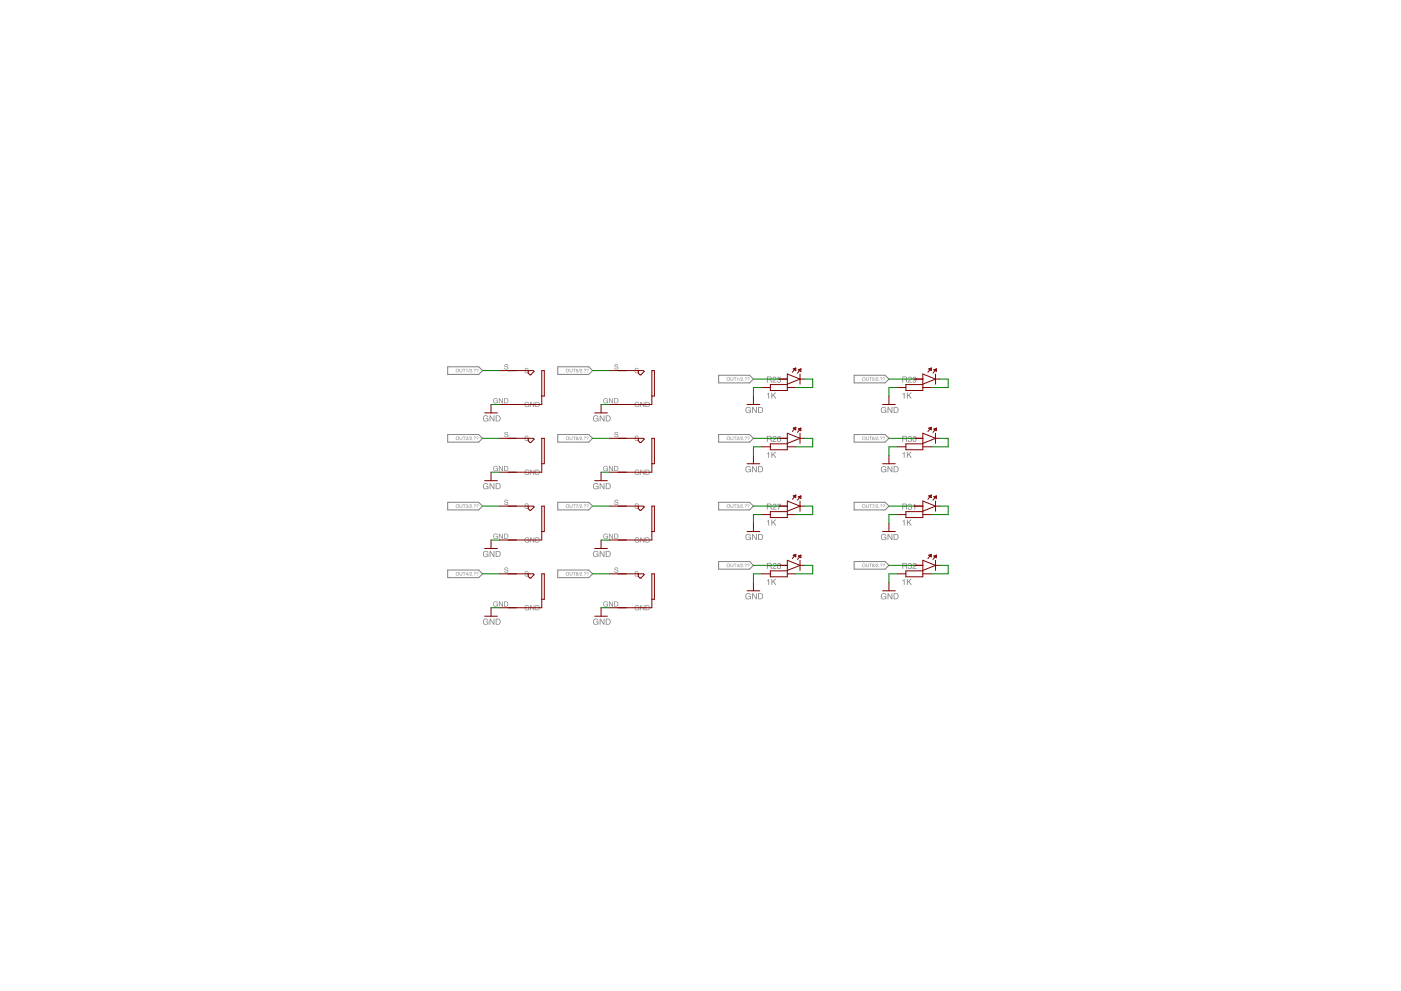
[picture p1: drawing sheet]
<svg xmlns="http://www.w3.org/2000/svg" width="420mm" height="297mm" viewBox="0 0 420 297" stroke-linecap="round" stroke-linejoin="round" font-family="sans-serif">
<g fill="#808080">
<path d="M145.1 124.7a.8 .8 0 0 1 1.3 .4h-.2a.62 .62 0 0 0-.9-.1 .62 .62 0 0 0 0 .9 .62 .62 0 0 0 .9-.2v-.1h-.5v-.2h.8v.9l-.2-.2a.9 .9 0 0 1-1.4-.1 .9 .9 0 0 1 .2-1.3zM146.8 124.5h.3l.9 1.5v-1.5h.3v1.8h-.3l-.9-1.4v1.4h-.3zM148.9 124.7v1.4h.6l.4-.5a.65 .65 0 0 0-.6-.9zM148.7 124.5h.7a.91 .91 0 0 1 .7 .9 .91 .91 0 0 1-.7 .9h-.7z" fill-rule="evenodd"/>
<path d="M145.1 145a.8 .8 0 0 1 1.3 .4h-.2a.62 .62 0 0 0-.9-.1 .62 .62 0 0 0 0 .9 .62 .62 0 0 0 .9-.1v-.2h-.5v-.2h.8v.9l-.2-.2a.9 .9 0 0 1-1.4-.1 .9 .9 0 0 1 .2-1.3zM146.8 144.8h.3l.9 1.5v-1.5h.3v1.8h-.3l-.9-1.4v1.4h-.3zM148.9 145v1.4h.6l.4-.5a.65 .65 0 0 0-.6-.9zM148.7 144.8h.7a.91 .91 0 0 1 .7 .9 .91 .91 0 0 1-.7 .9h-.7z" fill-rule="evenodd"/>
<path d="M145.1 165.3a.8 .8 0 0 1 1.3 .4h-.2a.62 .62 0 0 0-.9-.1 .62 .62 0 0 0 0 .9 .62 .62 0 0 0 .9-.1v-.2h-.5v-.2h.8v.9l-.2-.2a.9 .9 0 0 1-1.4 0 .9 .9 0 0 1 .2-1.4zM146.8 165.1h.3l.9 1.5v-1.5h.3v1.8h-.3l-.9-1.4v1.4h-.3zM148.9 165.3v1.4h.6l.4-.5a.65 .65 0 0 0-.6-.9zM148.7 165.1h.7a.91 .91 0 0 1 .7 .9 .91 .91 0 0 1-.7 .9h-.7z" fill-rule="evenodd"/>
<path d="M145.1 185.7a.8 .8 0 0 1 1.3 .3h-.2a.62 .62 0 0 0-.9-.1 .62 .62 0 0 0 0 .9 .62 .62 0 0 0 .9-.1v-.2h-.5v-.2h.8v.9l-.2-.2a.9 .9 0 0 1-1.4 0 .9 .9 0 0 1 .2-1.3zM146.8 185.4h.3l.9 1.5v-1.5h.3v1.8h-.3l-.9-1.4v1.4h-.3zM148.9 185.7v1.3h.6l.4-.5a.65 .65 0 0 0-.6-.8zM148.7 185.4h.7a.91 .91 0 0 1 .7 .9 .91 .91 0 0 1-.7 .9h-.7z" fill-rule="evenodd"/>
<path d="M178.1 124.7a.8 .8 0 0 1 1.3 .4h-.2a.62 .62 0 0 0-.9-.1 .62 .62 0 0 0 0 .9 .62 .62 0 0 0 .9-.2l.1-.1h-.6v-.2h.8v.9l-.2-.2a.9 .9 0 0 1-1.4-.1 .9 .9 0 0 1 .2-1.3zM179.9 124.5h.2l.9 1.5v-1.5h.3v1.8h-.3l-.9-1.4v1.4h-.2zM181.9 124.7v1.4h.6l.4-.5a.65 .65 0 0 0-.6-.9zM181.7 124.5h.7a.91 .91 0 0 1 .7 .9 .91 .91 0 0 1-.7 .9h-.7z" fill-rule="evenodd"/>
<path d="M178.1 145a.8 .8 0 0 1 1.3 .4h-.2a.62 .62 0 0 0-.9-.1 .62 .62 0 0 0 0 .9 .62 .62 0 0 0 .9-.1l.1-.2h-.6v-.2h.8v.9l-.2-.2a.9 .9 0 0 1-1.4-.1 .9 .9 0 0 1 .2-1.3zM179.9 144.8h.2l.9 1.5v-1.5h.3v1.8h-.3l-.9-1.4v1.4h-.2zM181.9 145v1.4h.6l.4-.5a.65 .65 0 0 0-.6-.9zM181.7 144.8h.7a.91 .91 0 0 1 .7 .9 .91 .91 0 0 1-.7 .9h-.7z" fill-rule="evenodd"/>
<path d="M178.1 165.3a.8 .8 0 0 1 1.3 .4h-.2a.62 .62 0 0 0-.9-.1 .62 .62 0 0 0 0 .9 .62 .62 0 0 0 .9-.1l.1-.2h-.6v-.2h.8v.9l-.2-.2a.9 .9 0 0 1-1.4 0 .9 .9 0 0 1 .2-1.4zM179.9 165.1h.2l.9 1.5v-1.5h.3v1.8h-.3l-.9-1.4v1.4h-.2zM181.9 165.3v1.4h.6l.4-.5a.65 .65 0 0 0-.6-.9zM181.7 165.1h.7a.91 .91 0 0 1 .7 .9 .91 .91 0 0 1-.7 .9h-.7z" fill-rule="evenodd"/>
<path d="M178.1 185.7a.8 .8 0 0 1 1.3 .3h-.2a.62 .62 0 0 0-.9-.1 .62 .62 0 0 0 0 .9 .62 .62 0 0 0 .9-.1l.1-.2h-.6v-.2h.8v.9l-.2-.2a.9 .9 0 0 1-1.4 0 .9 .9 0 0 1 .2-1.3zM179.9 185.4h.2l.9 1.5v-1.5h.3v1.8h-.3l-.9-1.4v1.4h-.2zM181.9 185.7v1.3h.6l.4-.5a.65 .65 0 0 0-.6-.8zM181.7 185.4h.7a.91 .91 0 0 1 .7 .9 .91 .91 0 0 1-.7 .9h-.7z" fill-rule="evenodd"/>
<path d="M223.8 122.2a.8 .8 0 0 1 1.4 .3h-.3a.62 .62 0 0 0-.9-.1 .62 .62 0 0 0 0 1 .62 .62 0 0 0 .9-.2l.1-.2h-.6v-.2h.8v1l-.2-.3a.9 .9 0 0 1-1.4 0 .9 .9 0 0 1 .2-1.3zM225.6 122h.2l.9 1.4v-1.4h.3v1.8h-.3l-.9-1.5v1.5h-.2zM227.6 122.2v1.4l.7-.1 .3-.4a.65 .65 0 0 0-.6-.9zM227.4 122h.7a.91 .91 0 0 1 .8 .9 .91 .91 0 0 1-.8 .9h-.7z" fill-rule="evenodd"/>
<path d="M230 118.1l.7-.4v1.8h-.3v-1.3h-.4zM231.4 117.7h.2v.8l.9-.8h.3l-.7 .7 .7 1.1h-.3l-.6-.9-.3 .2v.7h-.2z" fill-rule="evenodd"/>
<path d="M223.8 140a.8 .8 0 0 1 1.4 .3h-.3a.62 .62 0 0 0-.9-.1 .62 .62 0 0 0 0 .9 .62 .62 0 0 0 .9-.1l.1-.2h-.6v-.2h.8v.9l-.2-.2a.9 .9 0 0 1-1.4 0 .9 .9 0 0 1 .2-1.3zM225.6 139.8h.2l.9 1.4v-1.4h.3v1.7h-.3l-.9-1.4v1.4h-.2zM227.6 140v1.3h.7l.3-.5a.65 .65 0 0 0-.6-.8zM227.4 139.8h.7a.91 .91 0 0 1 .8 .8 .91 .91 0 0 1-.8 .9h-.7z" fill-rule="evenodd"/>
<path d="M230 135.8l.7-.3v1.7h-.3v-1.2h-.4zM231.4 135.4h.2v.9l.9-.9h.3l-.7 .8 .7 1h-.3l-.6-.9-.3 .3v.6h-.2z" fill-rule="evenodd"/>
<path d="M223.8 160.3a.8 .8 0 0 1 1.4 .3h-.3a.62 .62 0 0 0-.9-.1 .62 .62 0 0 0 0 .9 .62 .62 0 0 0 .9-.1l.1-.2h-.6v-.2h.8v1l-.2-.3a.9 .9 0 0 1-1.4 0 .9 .9 0 0 1 .2-1.3zM225.6 160.1h.2l.9 1.4v-1.4h.3v1.8h-.3l-.9-1.5v1.5h-.2zM227.6 160.3v1.3h.7l.3-.4a.65 .65 0 0 0-.6-.9zM227.4 160.1h.7a.91 .91 0 0 1 .8 .9 .91 .91 0 0 1-.8 .9h-.7z" fill-rule="evenodd"/>
<path d="M230 156.1l.7-.3v1.7h-.3v-1.2h-.4zM231.4 155.7h.2v.9l.9-.9h.3l-.7 .8 .7 1h-.3l-.6-.9-.3 .3v.6h-.2z" fill-rule="evenodd"/>
<path d="M223.8 178a.8 .8 0 0 1 1.4 .4h-.3a.62 .62 0 0 0-.9-.1 .62 .62 0 0 0 0 .9 .62 .62 0 0 0 .9-.1l.1-.2h-.6v-.2h.8v.9l-.2-.2a.9 .9 0 0 1-1.4 0 .9 .9 0 0 1 .2-1.4zM225.6 177.8h.2l.9 1.5v-1.5h.3v1.8h-.3l-.9-1.4v1.4h-.2zM227.6 178v1.4h.7l.3-.5a.65 .65 0 0 0-.6-.9zM227.4 177.8h.7a.91 .91 0 0 1 .8 .9 .91 .91 0 0 1-.8 .9h-.7z" fill-rule="evenodd"/>
<path d="M230 173.9l.7-.3v1.7h-.3v-1.2h-.4zM231.4 173.5h.2v.9l.9-.9h.3l-.7 .7 .7 1.1h-.3l-.6-.9-.3 .3v.6h-.2z" fill-rule="evenodd"/>
<path d="M264.4 122.2a.8 .8 0 0 1 1.4 .3h-.3a.62 .62 0 0 0-.9-.1 .62 .62 0 0 0 0 1 .62 .62 0 0 0 1-.2v-.2h-.6v-.2h.8v1l-.2-.3a.9 .9 0 0 1-1.3 0 .9 .9 0 0 1 .1-1.3zM266.2 122h.3l.9 1.4v-1.4h.2v1.8h-.3l-.9-1.5v1.5h-.2zM268.2 122.2v1.4l.7-.1 .3-.4a.65 .65 0 0 0-.5-.9zM268 122h.7a.91 .91 0 0 1 .8 .9 .91 .91 0 0 1-.8 .9h-.7z" fill-rule="evenodd"/>
<path d="M270.6 118.1l.7-.4v1.8h-.3v-1.3h-.4zM272 117.7h.2v.8l.9-.8h.3l-.7 .7 .7 1.1h-.3l-.6-.9-.3 .2v.7h-.2z" fill-rule="evenodd"/>
<path d="M264.4 140a.8 .8 0 0 1 1.4 .3h-.3a.62 .62 0 0 0-.9-.1 .62 .62 0 0 0 0 .9 .62 .62 0 0 0 1-.1v-.2h-.6v-.2h.8v.9l-.2-.2a.9 .9 0 0 1-1.3 0 .9 .9 0 0 1 .1-1.3zM266.2 139.8h.3l.9 1.4v-1.4h.2v1.7h-.3l-.9-1.4v1.4h-.2zM268.2 140v1.3h.7l.3-.5a.65 .65 0 0 0-.5-.8zM268 139.8h.7a.91 .91 0 0 1 .8 .8 .91 .91 0 0 1-.8 .9h-.7z" fill-rule="evenodd"/>
<path d="M270.6 135.8l.7-.3v1.7h-.3v-1.2h-.4zM272 135.4h.2v.9l.9-.9h.3l-.7 .8 .7 1h-.3l-.6-.9-.3 .3v.6h-.2z" fill-rule="evenodd"/>
<path d="M264.4 160.3a.8 .8 0 0 1 1.4 .3h-.3a.62 .62 0 0 0-.9-.1 .62 .62 0 0 0 0 .9 .62 .62 0 0 0 1-.1v-.2h-.6v-.2h.8v1l-.2-.3a.9 .9 0 0 1-1.3 0 .9 .9 0 0 1 .1-1.3zM266.2 160.1h.3l.9 1.4v-1.4h.2v1.8h-.3l-.9-1.5v1.5h-.2zM268.2 160.3v1.3h.7l.3-.4a.65 .65 0 0 0-.5-.9zM268 160.1h.7a.91 .91 0 0 1 .8 .9 .91 .91 0 0 1-.8 .9h-.7z" fill-rule="evenodd"/>
<path d="M270.6 156.1l.7-.3v1.7h-.3v-1.2h-.4zM272 155.7h.2v.9l.9-.9h.3l-.7 .8 .7 1h-.3l-.6-.9-.3 .3v.6h-.2z" fill-rule="evenodd"/>
<path d="M264.4 178a.8 .8 0 0 1 1.4 .4h-.3a.62 .62 0 0 0-.9-.1 .62 .62 0 0 0 0 .9 .62 .62 0 0 0 1-.1v-.2h-.6v-.2h.8v.9l-.2-.2a.9 .9 0 0 1-1.3 0 .9 .9 0 0 1 .1-1.4zM266.2 177.8h.3l.9 1.5v-1.5h.2v1.8h-.3l-.9-1.4v1.4h-.2zM268.2 178v1.4h.7l.3-.5a.65 .65 0 0 0-.5-.9zM268 177.8h.7a.91 .91 0 0 1 .8 .9 .91 .91 0 0 1-.8 .9h-.7z" fill-rule="evenodd"/>
<path d="M270.6 173.9l.7-.3v1.7h-.3v-1.2h-.4zM272 173.5h.2v.9l.9-.9h.3l-.7 .7 .7 1.1h-.3l-.6-.9-.3 .3v.6h-.2z" fill-rule="evenodd"/>
<path d="M157.5 110.4l.6-.1 .3 .2 .1 .3h-.2a.36 .36 0 0 0-.4-.4 .36 .36 0 0 0-.3 .4v.1a.56 .56 0 0 1 .8 .2 .56 .56 0 0 1-.2 .7 .61 .61 0 0 1-.9-.5h.2a.4 .4 0 0 0 .4 .4 .4 .4 0 0 0 .4-.4h-.1a.64 .64 0 0 1-.6-.2 .64 .64 0 0 1-.1-.7z" fill-rule="evenodd"/>
<path d="M151.4 109.3l.6-.1 .4 .2v.2h-.2a.36 .36 0 0 0-.4-.3 .36 .36 0 0 0-.3 .4l.1 .1a.56 .56 0 0 1 .7 .2 .56 .56 0 0 1-.2 .7 .61 .61 0 0 1-.9-.5h.2a.4 .4 0 0 0 .4 .4 .4 .4 0 0 0 .4-.4v-.1a.64 .64 0 0 1-.7-.2 .64 .64 0 0 1-.1-.6z" fill-rule="evenodd"/>
<path d="M157.5 120.6a.68 .68 0 0 1 1.2 .3h-.2a.53 .53 0 0 0-.8 0 .53 .53 0 0 0 0 .7 .53 .53 0 0 0 .8 0v-.3h-.5v-.1h.7v.8l-.2-.2a.77 .77 0 0 1-1.1 0 .77 .77 0 0 1 .1-1.2zM159 120.5h.3l.7 1.2v-1.2h.2v1.5h-.2l-.8-1.2v1.2h-.2zM160.8 120.6v1.2h.5l.3-.3a.65 .65 0 0 0-.1-.7 .65 .65 0 0 0-.7-.2zM160.6 120.5h.6a.78 .78 0 0 1 .6 .7 .78 .78 0 0 1-.6 .8h-.6z" fill-rule="evenodd"/>
<path d="M148.1 119.5a.68 .68 0 0 1 1.2 .3h-.2a.53 .53 0 0 0-.8-.1 .53 .53 0 0 0 0 .8 .53 .53 0 0 0 .8 0v-.3h-.5v-.1h.7v.8l-.2-.2a.77 .77 0 0 1-1.1-.1 .77 .77 0 0 1 .1-1.1zM149.6 119.3h.3l.7 1.3v-1.3h.2v1.6h-.2l-.8-1.3v1.3h-.2zM151.4 119.5v1.2h.5l.3-.3a.65 .65 0 0 0-.1-.7 .65 .65 0 0 0-.7-.2zM151.2 119.3h.6a.78 .78 0 0 1 .6 .8 .78 .78 0 0 1-.6 .8h-.6z" fill-rule="evenodd"/>
<path d="M157.5 130.7l.6-.1 .3 .2 .1 .3h-.2a.36 .36 0 0 0-.4-.3 .36 .36 0 0 0-.3 .3v.1a.56 .56 0 0 1 .8 .2 .56 .56 0 0 1-.2 .7 .61 .61 0 0 1-.9-.4h.2a.4 .4 0 0 0 .4 .3 .4 .4 0 0 0 .4-.4h-.1a.64 .64 0 0 1-.6-.2 .64 .64 0 0 1-.1-.7z" fill-rule="evenodd"/>
<path d="M151.4 129.6l.6-.1 .4 .2v.2h-.2a.36 .36 0 0 0-.4-.3 .36 .36 0 0 0-.3 .4l.1 .1a.56 .56 0 0 1 .7 .2 .56 .56 0 0 1-.2 .7 .61 .61 0 0 1-.9-.5h.2a.4 .4 0 0 0 .4 .4 .4 .4 0 0 0 .4-.4 .64 .64 0 0 1-.7-.2 .64 .64 0 0 1-.1-.7z" fill-rule="evenodd"/>
<path d="M157.5 140.9a.68 .68 0 0 1 1.2 .3h-.2a.53 .53 0 0 0-.8 0 .53 .53 0 0 0 0 .8 .53 .53 0 0 0 .8-.1v-.2h-.5v-.2h.7v.8l-.2-.2a.77 .77 0 0 1-1.1 0 .77 .77 0 0 1 .1-1.2zM159 140.8h.3l.7 1.2v-1.2h.2v1.5h-.2l-.8-1.2v1.2h-.2zM160.8 140.9v1.2h.5l.3-.3a.65 .65 0 0 0-.1-.7 .65 .65 0 0 0-.7-.2zM160.6 140.8h.6a.78 .78 0 0 1 .6 .7 .78 .78 0 0 1-.6 .8h-.6z" fill-rule="evenodd"/>
<path d="M148.1 139.8a.68 .68 0 0 1 1.2 .3h-.2a.53 .53 0 0 0-.8 0 .53 .53 0 0 0 0 .7 .53 .53 0 0 0 .8 0v-.3h-.5v-.1h.7v.8l-.2-.2a.77 .77 0 0 1-1.1 0 .77 .77 0 0 1 .1-1.2zM149.6 139.7h.3l.7 1.2v-1.2h.2v1.5h-.2l-.8-1.3v1.3h-.2zM151.4 139.8v1.2h.5l.3-.3a.65 .65 0 0 0-.1-.7 .65 .65 0 0 0-.7-.2zM151.2 139.7h.6a.78 .78 0 0 1 .6 .7 .78 .78 0 0 1-.6 .8h-.6z" fill-rule="evenodd"/>
<path d="M157.5 151l.6-.1 .3 .3 .1 .2h-.2a.36 .36 0 0 0-.4-.3 .36 .36 0 0 0-.3 .3v.1a.56 .56 0 0 1 .8 .2 .56 .56 0 0 1-.2 .8 .61 .61 0 0 1-.9-.5h.2a.4 .4 0 0 0 .4 .3 .4 .4 0 0 0 .4-.3l-.1-.1a.64 .64 0 0 1-.6-.2 .64 .64 0 0 1-.1-.7z" fill-rule="evenodd"/>
<path d="M151.4 149.9l.6-.1 .4 .2v.3h-.2a.36 .36 0 0 0-.4-.4 .36 .36 0 0 0-.3 .4l.1 .1a.56 .56 0 0 1 .7 .2 .56 .56 0 0 1-.2 .7 .61 .61 0 0 1-.9-.5h.2a.4 .4 0 0 0 .4 .4 .4 .4 0 0 0 .4-.4 .64 .64 0 0 1-.7-.2 .64 .64 0 0 1-.1-.7z" fill-rule="evenodd"/>
<path d="M157.5 161.3a.68 .68 0 0 1 1.2 .2h-.2a.53 .53 0 0 0-.8 0 .53 .53 0 0 0 0 .8 .53 .53 0 0 0 .8-.1v-.2h-.5v-.2h.7v.8l-.2-.2a.77 .77 0 0 1-1.1 0 .77 .77 0 0 1 .1-1.1zM159 161.1h.3l.7 1.2v-1.2h.2v1.5h-.2l-.8-1.2v1.2h-.2zM160.8 161.3v1.1h.5l.3-.2a.65 .65 0 0 0-.1-.8 .65 .65 0 0 0-.7-.1zM160.6 161.1h.6a.78 .78 0 0 1 .6 .7 .78 .78 0 0 1-.6 .8h-.6z" fill-rule="evenodd"/>
<path d="M148.1 160.1a.68 .68 0 0 1 1.2 .3h-.2a.53 .53 0 0 0-.8 0 .53 .53 0 0 0 0 .7 .53 .53 0 0 0 .8 0v-.3h-.5v-.1h.7v.8l-.2-.2a.77 .77 0 0 1-1.1 0 .77 .77 0 0 1 .1-1.2zM149.6 160h.3l.7 1.2v-1.2h.2v1.5h-.2l-.8-1.2v1.2h-.2zM151.4 160.1v1.2h.5l.3-.3a.65 .65 0 0 0-.1-.7 .65 .65 0 0 0-.7-.2zM151.2 160h.6a.78 .78 0 0 1 .6 .7 .78 .78 0 0 1-.6 .8h-.6z" fill-rule="evenodd"/>
<path d="M157.5 171.3l.6-.1 .3 .3 .1 .2h-.2a.36 .36 0 0 0-.4-.3 .36 .36 0 0 0-.3 .3v.1a.56 .56 0 0 1 .8 .2 .56 .56 0 0 1-.2 .8 .61 .61 0 0 1-.9-.5h.2a.4 .4 0 0 0 .4 .3 .4 .4 0 0 0 .4-.3l-.1-.1a.64 .64 0 0 1-.6-.2 .64 .64 0 0 1-.1-.7z" fill-rule="evenodd"/>
<path d="M151.4 170.2l.6-.1 .4 .2v.3h-.2a.36 .36 0 0 0-.4-.3 .36 .36 0 0 0-.3 .3l.1 .1a.56 .56 0 0 1 .7 .2 .56 .56 0 0 1-.2 .7 .61 .61 0 0 1-.9-.4h.2a.4 .4 0 0 0 .4 .3 .4 .4 0 0 0 .4-.4 .64 .64 0 0 1-.7-.2 .64 .64 0 0 1-.1-.7z" fill-rule="evenodd"/>
<path d="M157.5 181.6a.68 .68 0 0 1 1.2 .3h-.2a.53 .53 0 0 0-.8-.1 .53 .53 0 0 0 0 .8 .53 .53 0 0 0 .8-.1v-.2h-.5v-.2h.7v.8l-.2-.2a.77 .77 0 0 1-1.1 0 .77 .77 0 0 1 .1-1.1zM159 181.4h.3l.7 1.2v-1.2h.2v1.5h-.2l-.8-1.2v1.2h-.2zM160.8 181.6v1.1h.5l.3-.2a.65 .65 0 0 0-.1-.8 .65 .65 0 0 0-.7-.1zM160.6 181.4h.6a.78 .78 0 0 1 .6 .8 .78 .78 0 0 1-.6 .7h-.6z" fill-rule="evenodd"/>
<path d="M148.1 180.5a.68 .68 0 0 1 1.2 .2h-.2a.53 .53 0 0 0-.8 0 .53 .53 0 0 0 0 .8 .53 .53 0 0 0 .8-.1v-.2h-.5v-.2h.7v.8l-.2-.2a.77 .77 0 0 1-1.1 0 .77 .77 0 0 1 .1-1.1zM149.6 180.3h.3l.7 1.2v-1.2h.2v1.5h-.2l-.8-1.2v1.2h-.2zM151.4 180.5v1.1h.5l.3-.3a.65 .65 0 0 0-.1-.7 .65 .65 0 0 0-.7-.1zM151.2 180.3h.6a.78 .78 0 0 1 .6 .7 .78 .78 0 0 1-.6 .8h-.6z" fill-rule="evenodd"/>
<path d="M190.5 110.4l.6-.1 .4 .2v.3h-.2a.36 .36 0 0 0-.4-.4 .36 .36 0 0 0-.3 .4l.1 .1a.56 .56 0 0 1 .7 .2 .56 .56 0 0 1-.2 .7 .61 .61 0 0 1-.9-.5h.2a.4 .4 0 0 0 .4 .4 .4 .4 0 0 0 .4-.4 .64 .64 0 0 1-.7-.2 .64 .64 0 0 1-.1-.7z" fill-rule="evenodd"/>
<path d="M184.4 109.3l.6-.1 .4 .2v.2h-.2a.36 .36 0 0 0-.4-.3 .36 .36 0 0 0-.3 .4l.1 .1a.56 .56 0 0 1 .7 .2 .56 .56 0 0 1-.2 .7 .61 .61 0 0 1-.9-.5h.2a.4 .4 0 0 0 .4 .4 .4 .4 0 0 0 .4-.4v-.1a.64 .64 0 0 1-.7-.2 .64 .64 0 0 1-.1-.6z" fill-rule="evenodd"/>
<path d="M190.5 120.6a.68 .68 0 0 1 1.2 .3h-.2a.53 .53 0 0 0-.8 0 .53 .53 0 0 0 0 .7 .53 .53 0 0 0 .8 0v-.3h-.5v-.1h.7v.8l-.2-.2a.77 .77 0 0 1-1.1 0 .77 .77 0 0 1 .1-1.2zM192 120.5h.3l.8 1.2v-1.2h.2v1.5h-.3l-.8-1.2v1.2h-.2zM193.8 120.6v1.2h.5l.3-.3a.65 .65 0 0 0-.1-.7 .65 .65 0 0 0-.7-.2zM193.6 120.5h.6a.78 .78 0 0 1 .7 .7 .78 .78 0 0 1-.7 .8h-.6z" fill-rule="evenodd"/>
<path d="M181.1 119.5a.68 .68 0 0 1 1.2 .3h-.2a.53 .53 0 0 0-.8-.1 .53 .53 0 0 0 0 .8 .53 .53 0 0 0 .8 0v-.3h-.5v-.1h.7v.8l-.2-.2a.77 .77 0 0 1-1.1-.1 .77 .77 0 0 1 .1-1.1zM182.6 119.3h.3l.7 1.3v-1.3h.2v1.6h-.2l-.8-1.3v1.3h-.2zM184.4 119.5v1.2h.5l.3-.3a.65 .65 0 0 0-.1-.7 .65 .65 0 0 0-.7-.2zM184.2 119.3h.6a.78 .78 0 0 1 .6 .8 .78 .78 0 0 1-.6 .8h-.6z" fill-rule="evenodd"/>
<path d="M190.5 130.7l.6-.1 .4 .2v.3h-.2a.36 .36 0 0 0-.4-.3 .36 .36 0 0 0-.3 .3l.1 .1a.56 .56 0 0 1 .7 .2 .56 .56 0 0 1-.2 .7 .61 .61 0 0 1-.9-.4h.2a.4 .4 0 0 0 .4 .3 .4 .4 0 0 0 .4-.4 .64 .64 0 0 1-.7-.2 .64 .64 0 0 1-.1-.7z" fill-rule="evenodd"/>
<path d="M184.4 129.6l.6-.1 .4 .2v.2h-.2a.36 .36 0 0 0-.4-.3 .36 .36 0 0 0-.3 .4l.1 .1a.56 .56 0 0 1 .7 .2 .56 .56 0 0 1-.2 .7 .61 .61 0 0 1-.9-.5h.2a.4 .4 0 0 0 .4 .4 .4 .4 0 0 0 .4-.4 .64 .64 0 0 1-.7-.2 .64 .64 0 0 1-.1-.7z" fill-rule="evenodd"/>
<path d="M190.5 140.9a.68 .68 0 0 1 1.2 .3h-.2a.53 .53 0 0 0-.8 0 .53 .53 0 0 0 0 .8 .53 .53 0 0 0 .8-.1v-.2h-.5v-.2h.7v.8l-.2-.2a.77 .77 0 0 1-1.1 0 .77 .77 0 0 1 .1-1.2zM192 140.8h.3l.8 1.2v-1.2h.2v1.5h-.3l-.8-1.2v1.2h-.2zM193.8 140.9v1.2h.5l.3-.3a.65 .65 0 0 0-.1-.7 .65 .65 0 0 0-.7-.2zM193.6 140.8h.6a.78 .78 0 0 1 .7 .7 .78 .78 0 0 1-.7 .8h-.6z" fill-rule="evenodd"/>
<path d="M181.1 139.8a.68 .68 0 0 1 1.2 .3h-.2a.53 .53 0 0 0-.8 0 .53 .53 0 0 0 0 .7 .53 .53 0 0 0 .8 0v-.3h-.5v-.1h.7v.8l-.2-.2a.77 .77 0 0 1-1.1 0 .77 .77 0 0 1 .1-1.2zM182.6 139.7h.3l.7 1.2v-1.2h.2v1.5h-.2l-.8-1.3v1.3h-.2zM184.4 139.8v1.2h.5l.3-.3a.65 .65 0 0 0-.1-.7 .65 .65 0 0 0-.7-.2zM184.2 139.7h.6a.78 .78 0 0 1 .6 .7 .78 .78 0 0 1-.6 .8h-.6z" fill-rule="evenodd"/>
<path d="M190.5 151l.6-.1 .4 .3v.2h-.2a.36 .36 0 0 0-.4-.3 .36 .36 0 0 0-.3 .3l.1 .1a.56 .56 0 0 1 .7 .2 .56 .56 0 0 1-.2 .8 .61 .61 0 0 1-.9-.5h.2a.4 .4 0 0 0 .4 .3 .4 .4 0 0 0 .4-.3v-.1a.64 .64 0 0 1-.7-.2 .64 .64 0 0 1-.1-.7z" fill-rule="evenodd"/>
<path d="M184.4 149.9l.6-.1 .4 .2v.3h-.2a.36 .36 0 0 0-.4-.4 .36 .36 0 0 0-.3 .4l.1 .1a.56 .56 0 0 1 .7 .2 .56 .56 0 0 1-.2 .7 .61 .61 0 0 1-.9-.5h.2a.4 .4 0 0 0 .4 .4 .4 .4 0 0 0 .4-.4 .64 .64 0 0 1-.7-.2 .64 .64 0 0 1-.1-.7z" fill-rule="evenodd"/>
<path d="M190.5 161.3a.68 .68 0 0 1 1.2 .2h-.2a.53 .53 0 0 0-.8 0 .53 .53 0 0 0 0 .8 .53 .53 0 0 0 .8-.1v-.2h-.5v-.2h.7v.8l-.2-.2a.77 .77 0 0 1-1.1 0 .77 .77 0 0 1 .1-1.1zM192 161.1h.3l.8 1.2v-1.2h.2v1.5h-.3l-.8-1.2v1.2h-.2zM193.8 161.3v1.1h.5l.3-.2a.65 .65 0 0 0-.1-.8 .65 .65 0 0 0-.7-.1zM193.6 161.1h.6a.78 .78 0 0 1 .7 .7 .78 .78 0 0 1-.7 .8h-.6z" fill-rule="evenodd"/>
<path d="M181.1 160.1a.68 .68 0 0 1 1.2 .3h-.2a.53 .53 0 0 0-.8 0 .53 .53 0 0 0 0 .7 .53 .53 0 0 0 .8 0v-.3h-.5v-.1h.7v.8l-.2-.2a.77 .77 0 0 1-1.1 0 .77 .77 0 0 1 .1-1.2zM182.6 160h.3l.7 1.2v-1.2h.2v1.5h-.2l-.8-1.2v1.2h-.2zM184.4 160.1v1.2h.5l.3-.3a.65 .65 0 0 0-.1-.7 .65 .65 0 0 0-.7-.2zM184.2 160h.6a.78 .78 0 0 1 .6 .7 .78 .78 0 0 1-.6 .8h-.6z" fill-rule="evenodd"/>
<path d="M190.5 171.3l.6-.1 .4 .3v.2h-.2a.36 .36 0 0 0-.4-.3 .36 .36 0 0 0-.3 .3l.1 .1a.56 .56 0 0 1 .7 .2 .56 .56 0 0 1-.2 .8 .61 .61 0 0 1-.9-.5h.2a.4 .4 0 0 0 .4 .3 .4 .4 0 0 0 .4-.3v-.1a.64 .64 0 0 1-.7-.2 .64 .64 0 0 1-.1-.7z" fill-rule="evenodd"/>
<path d="M184.4 170.2l.6-.1 .4 .2v.3h-.2a.36 .36 0 0 0-.4-.3 .36 .36 0 0 0-.3 .3l.1 .1a.56 .56 0 0 1 .7 .2 .56 .56 0 0 1-.2 .7 .61 .61 0 0 1-.9-.4h.2a.4 .4 0 0 0 .4 .3 .4 .4 0 0 0 .4-.4 .64 .64 0 0 1-.7-.2 .64 .64 0 0 1-.1-.7z" fill-rule="evenodd"/>
<path d="M190.5 181.6a.68 .68 0 0 1 1.2 .3h-.2a.53 .53 0 0 0-.8-.1 .53 .53 0 0 0 0 .8 .53 .53 0 0 0 .8-.1v-.2h-.5v-.2h.7v.8l-.2-.2a.77 .77 0 0 1-1.1 0 .77 .77 0 0 1 .1-1.1zM192 181.4h.3l.8 1.2v-1.2h.2v1.5h-.3l-.8-1.2v1.2h-.2zM193.8 181.6v1.1h.5l.3-.2a.65 .65 0 0 0-.1-.8 .65 .65 0 0 0-.7-.1zM193.6 181.4h.6a.78 .78 0 0 1 .7 .8 .78 .78 0 0 1-.7 .7h-.6z" fill-rule="evenodd"/>
<path d="M181.1 180.5a.68 .68 0 0 1 1.2 .2h-.2a.53 .53 0 0 0-.8 0 .53 .53 0 0 0 0 .8 .53 .53 0 0 0 .8-.1v-.2h-.5v-.2h.7v.8l-.2-.2a.77 .77 0 0 1-1.1 0 .77 .77 0 0 1 .1-1.1zM182.6 180.3h.3l.7 1.2v-1.2h.2v1.5h-.2l-.8-1.2v1.2h-.2zM184.4 180.5v1.1h.5l.3-.3a.65 .65 0 0 0-.1-.7 .65 .65 0 0 0-.7-.1zM184.2 180.3h.6a.78 .78 0 0 1 .6 .7 .78 .78 0 0 1-.6 .8h-.6z" fill-rule="evenodd"/>
<path d="M230.2 113.1v.6h.6a.31 .31 0 0 0 .4-.3 .31 .31 0 0 0-.4-.3zM230 112.9h.8a.49 .49 0 0 1 .6 .3 .49 .49 0 0 1-.2 .6l.3 .9h-.3l-.1-.7-.3-.1h-.6v.8h-.2zM231.9 113a.6 .6 0 0 1 1 .3 .6 .6 0 0 1-.7 .8l-.3 .3h1v.3h-1.2l.2-.6a.57 .57 0 0 0 .6-.3 .57 .57 0 0 0-.1-.7l-.7 .4zM233.2 112.9h.9v.3h-.7l-.1 .4a.61 .61 0 0 1 .9 .3 .61 .61 0 0 1-.4 .8 .61 .61 0 0 1-.8-.5h.3a.38 .38 0 0 0 .5 .2 .38 .38 0 0 0 .1-.6 .38 .38 0 0 0-.6 .1h-.2z" fill-rule="evenodd"/>
<path d="M230.2 130.8v.7h.6a.31 .31 0 0 0 .4-.3 .31 .31 0 0 0-.4-.4zM230 130.6h.8a.49 .49 0 0 1 .6 .3 .49 .49 0 0 1-.2 .6l.3 .9h-.3l-.1-.6-.3-.1h-.6v.7h-.2zM231.9 130.8a.6 .6 0 0 1 1 .3 .6 .6 0 0 1-.7 .8l-.3 .3h1v.2h-1.2l.2-.6a.57 .57 0 0 0 .6-.3 .57 .57 0 0 0-.1-.6l-.7 .4zM233.3 130.9l.6-.2 .3 .3-.2 .1a.41 .41 0 0 0-.6-.2 .41 .41 0 0 0-.1 .6 .58 .58 0 0 1 .9 .2 .58 .58 0 0 1-.4 .8 .58 .58 0 0 1-.7-.6zM233.3 131.9a.4 .4 0 0 0 .8 0 .4 .4 0 0 0-.8 0z" fill-rule="evenodd"/>
<path d="M230.2 151.2v.6h.6a.31 .31 0 0 0 .4-.3 .31 .31 0 0 0-.4-.3zM230 150.9h.8a.49 .49 0 0 1 .6 .4 .49 .49 0 0 1-.2 .6l.3 .8h-.3l-.1-.6-.3-.1h-.6v.7h-.2zM231.9 151.1a.6 .6 0 0 1 1 .3 .6 .6 0 0 1-.7 .8l-.3 .3h1v.2h-1.2l.2-.6a.57 .57 0 0 0 .6-.3 .57 .57 0 0 0-.1-.6l-.7 .4zM233.1 151h1.2l-.8 1.7h-.2l.1-.5 .6-1h-.9z" fill-rule="evenodd"/>
<path d="M230.2 168.9v.6h.6a.31 .31 0 0 0 .4-.2 .31 .31 0 0 0-.4-.4zM230 168.7h.8a.49 .49 0 0 1 .6 .3 .49 .49 0 0 1-.2 .6l.3 .9h-.3l-.1-.6-.3-.2h-.6v.8h-.2zM231.9 168.9a.6 .6 0 0 1 1 .3 .6 .6 0 0 1-.7 .7l-.3 .4h1v.2h-1.2l.2-.6a.57 .57 0 0 0 .6-.3 .57 .57 0 0 0-.1-.6l-.7 .4zM233.3 169.2a.3 .3 0 0 0 .6 0 .3 .3 0 0 0-.6 0zM233.3 170a.36 .36 0 0 0 .7 0 .36 .36 0 0 0-.7 0zM233.2 168.9a.5 .5 0 0 1 .8-.1 .5 .5 0 0 1 0 .8 .54 .54 0 0 1 .1 .8 .54 .54 0 0 1-.8 0 .54 .54 0 0 1 0-.8l-.2-.4z" fill-rule="evenodd"/>
<path d="M270.9 113.1v.6h.5a.31 .31 0 0 0 .4-.3 .31 .31 0 0 0-.3-.3zM270.6 112.9h.8a.49 .49 0 0 1 .6 .3 .49 .49 0 0 1-.2 .6l.3 .9h-.3l-.1-.7-.3-.1h-.5v.8h-.3zM272.5 113a.6 .6 0 0 1 1 .3 .6 .6 0 0 1-.6 .8l-.4 .3h1v.3h-1.2l.2-.6a.57 .57 0 0 0 .6-.3 .57 .57 0 0 0-.1-.7l-.7 .4zM273.8 113.1a.84 .84 0 0 1 1.2 .6 .84 .84 0 0 1-.8 1l-.5-.3v-.2h.2a.35 .35 0 0 0 .4 .3 .35 .35 0 0 0 .3-.4v-.2a.56 .56 0 0 1-.8 0 .56 .56 0 0 1 0-.8zM273.9 113.5a.4 .4 0 0 0 .8 0 .4 .4 0 0 0-.8 0z" fill-rule="evenodd"/>
<path d="M270.9 130.8v.7h.5a.31 .31 0 0 0 .4-.3 .31 .31 0 0 0-.3-.4zM270.6 130.6h.8a.49 .49 0 0 1 .6 .3 .49 .49 0 0 1-.2 .6l.3 .9h-.3l-.1-.6-.3-.1h-.5v.7h-.3zM272.5 130.8a.5 .5 0 0 1 .7 0 .5 .5 0 0 1 0 .7 .58 .58 0 0 1-.1 1 .58 .58 0 0 1-.8-.6h.2a.35 .35 0 0 0 .5 .4 .35 .35 0 0 0 0-.7h-.3l.1-.2a.28 .28 0 0 0 .4-.2 .28 .28 0 0 0-.3-.3l-.6 .4zM273.9 130.9a.85 .85 0 0 1 1.1 .4 .85 .85 0 0 1-.5 1.1 .91 .91 0 0 1-.9-.5 .91 .91 0 0 1 .3-1zM274.1 130.9l-.1 .2a.75 .75 0 0 0 .4 1.1l.1-.1a.77 .77 0 0 0-.4-1.2z" fill-rule="evenodd"/>
<path d="M270.9 151.2v.6h.5a.31 .31 0 0 0 .4-.3 .31 .31 0 0 0-.3-.3zM270.6 150.9h.8a.49 .49 0 0 1 .6 .4 .49 .49 0 0 1-.2 .6l.3 .8h-.3l-.1-.6-.3-.1h-.5v.7h-.3zM272.5 151.1a.5 .5 0 0 1 .7 0 .5 .5 0 0 1 0 .7 .58 .58 0 0 1-.1 1 .58 .58 0 0 1-.8-.6h.2a.35 .35 0 0 0 .5 .4 .35 .35 0 0 0 0-.7h-.3l.1-.2a.28 .28 0 0 0 .4-.2 .28 .28 0 0 0-.3-.3l-.6 .4zM273.8 151.3l.7-.3v1.7h-.3v-1.2h-.4z" fill-rule="evenodd"/>
<path d="M270.9 168.9v.6h.5a.31 .31 0 0 0 .4-.2 .31 .31 0 0 0-.3-.4zM270.6 168.7h.8a.49 .49 0 0 1 .6 .3 .49 .49 0 0 1-.2 .6l.3 .9h-.3l-.1-.6-.3-.2h-.5v.8h-.3zM272.5 168.9a.5 .5 0 0 1 .7-.1 .5 .5 0 0 1 0 .8 .58 .58 0 0 1-.1 1 .58 .58 0 0 1-.8-.6h.2a.35 .35 0 0 0 .5 .3 .35 .35 0 0 0 0-.6h-.3l.1-.2a.28 .28 0 0 0 .4-.2 .28 .28 0 0 0-.3-.3l-.6 .3zM273.9 168.9a.6 .6 0 0 1 1 .3 .6 .6 0 0 1-.6 .7l-.4 .4h1v.2h-1.2l.2-.6a.57 .57 0 0 0 .6-.3 .57 .57 0 0 0-.1-.6l-.7 .4z" fill-rule="evenodd"/>
</g>
<path d="M134.3 109.9h9.3l1.1 1.2-1.1 1.1h-9.3z" fill="none" stroke="#808080" stroke-width=".3"/>
<path d="M136.7 111.1a.53 .53 0 0 1 1 0 .53 .53 0 0 1-1 0zM136.8 111.1a.4 .4 0 0 0 .8 0 .4 .4 0 0 0-.8 0zM137.8 110.6l.2 .6a.26 .26 0 0 0 .2 .3 .26 .26 0 0 0 .3-.3v-.6l.1 .5a.41 .41 0 0 1-.4 .5 .41 .41 0 0 1-.4-.5zM138.8 110.6h.8l-.3 .1v.9l-.2-.9zM139.8 110.8l.3-.2v1l-.1-.7zM140.7 110.6l-.3 1zM140.9 110.7a.36 .36 0 0 1 .6 .2 .36 .36 0 0 1-.4 .4l-.1 .2 .5 .1h-.7l.6-.7-.2-.2-.3 .2zM141.7 111.4l.2 .2zM142.3 111.4l.2 .2zM142.2 110.6a.32 .32 0 0 1 .5 .2 .32 .32 0 0 1-.4 .4h.1a.26 .26 0 0 0 .2-.3 .26 .26 0 0 0-.2-.3 .26 .26 0 0 0-.3 .3zM143.1 111.4l.2 .2zM143 110.6a.32 .32 0 0 1 .5 .2 .32 .32 0 0 1-.4 .4 .26 .26 0 0 0 .3-.3 .26 .26 0 0 0-.2-.3 .26 .26 0 0 0-.3 .3z" fill-rule="evenodd" fill="#808080"/>
<path d="M215.5 112.5h9.3l1.2 1.1-1.2 1.2h-9.3z" fill="none" stroke="#808080" stroke-width=".3"/>
<path d="M217.9 113.6a.55 .55 0 0 1 1.1 0 .55 .55 0 0 1-1.1 0zM218.1 113.6a.39 .39 0 0 0 .7 0 .39 .39 0 0 0-.7 0zM219.1 113.1l.1 .6a.26 .26 0 0 0 .3 .3 .26 .26 0 0 0 .3-.3v-.6l.1 .6a.41 .41 0 0 1-.4 .5 .41 .41 0 0 1-.4-.5zM220 113.1h.9l-.4 .1v.9l-.1-.9zM221 113.3l.4-.2v1l-.2-.7zM222 113.1l-.3 1zM222.2 113.3a.36 .36 0 0 1 .6 .1 .36 .36 0 0 1-.5 .5l-.1 .1 .6 .1h-.7l.5-.7-.1-.2-.4 .3zM223 114l.1 .1zM223.6 114l.1 .1zM223.4 113.2a.32 .32 0 0 1 .5 .2 .32 .32 0 0 1-.3 .4v-.1a.26 .26 0 0 0 .3-.2 .26 .26 0 0 0-.3-.3 .26 .26 0 0 0-.3 .2zM224.4 114l.1 .1zM224.2 113.2a.32 .32 0 0 1 .5 .2 .32 .32 0 0 1-.3 .4v-.1a.26 .26 0 0 0 .2-.2 .26 .26 0 0 0-.2-.3 .26 .26 0 0 0-.3 .2z" fill-rule="evenodd" fill="#808080"/>
<path d="M134.3 130.2h9.3l1.1 1.2-1.1 1.1h-9.3z" fill="none" stroke="#808080" stroke-width=".3"/>
<path d="M136.7 131.4a.53 .53 0 0 1 1 0 .53 .53 0 0 1-1 0zM136.8 131.4a.4 .4 0 0 0 .8 0 .4 .4 0 0 0-.8 0zM137.8 130.9l.2 .6a.26 .26 0 0 0 .2 .3 .26 .26 0 0 0 .3-.3v-.6l.1 .5a.41 .41 0 0 1-.4 .5 .41 .41 0 0 1-.4-.5zM138.8 130.9h.8l-.3 .1v.9l-.2-.9zM139.7 131a.36 .36 0 0 1 .7 .2 .36 .36 0 0 1-.5 .4l-.1 .2 .5 .1h-.6l.5-.7-.2-.2-.3 .3zM140.7 130.9l-.3 1zM140.9 131a.36 .36 0 0 1 .6 .2 .36 .36 0 0 1-.4 .4l-.1 .2 .5 .1h-.7l.6-.7-.2-.2-.3 .3zM141.7 131.7l.2 .2zM142.3 131.8l.2 .1zM142.2 131a.32 .32 0 0 1 .5 .1 .32 .32 0 0 1-.4 .4h.1a.26 .26 0 0 0 .2-.3 .26 .26 0 0 0-.2-.2 .26 .26 0 0 0-.3 .2zM143.1 131.8l.2 .1zM143 131a.32 .32 0 0 1 .5 .1 .32 .32 0 0 1-.4 .4 .26 .26 0 0 0 .3-.3 .26 .26 0 0 0-.2-.2 .26 .26 0 0 0-.3 .2z" fill-rule="evenodd" fill="#808080"/>
<path d="M215.5 130.2h9.3l1.2 1.2-1.2 1.1h-9.3z" fill="none" stroke="#808080" stroke-width=".3"/>
<path d="M217.9 131.4a.55 .55 0 0 1 1.1 0 .55 .55 0 0 1-1.1 0zM218.1 131.4a.39 .39 0 0 0 .7 0 .39 .39 0 0 0-.7 0zM219.1 130.9l.1 .6a.26 .26 0 0 0 .3 .3 .26 .26 0 0 0 .3-.3v-.6l.1 .5a.41 .41 0 0 1-.4 .5 .41 .41 0 0 1-.4-.5zM220 130.9h.9l-.4 .1v.9l-.1-.9zM221 131a.36 .36 0 0 1 .6 .2 .36 .36 0 0 1-.5 .4v.2l.5 .1h-.7l.6-.7-.2-.2-.4 .3zM222 130.9l-.3 1zM222.2 131a.36 .36 0 0 1 .6 .2 .36 .36 0 0 1-.5 .4l-.1 .2 .6 .1h-.7l.5-.7-.1-.2-.4 .3zM223 131.7l.1 .2zM223.6 131.8l.1 .1zM223.4 131a.32 .32 0 0 1 .5 .1 .32 .32 0 0 1-.3 .4 .26 .26 0 0 0 .3-.3 .26 .26 0 0 0-.3-.2 .26 .26 0 0 0-.3 .2zM224.4 131.8l.1 .1zM224.2 131a.32 .32 0 0 1 .5 .1 .32 .32 0 0 1-.3 .4 .26 .26 0 0 0 .2-.3 .26 .26 0 0 0-.2-.2 .26 .26 0 0 0-.3 .2z" fill-rule="evenodd" fill="#808080"/>
<path d="M134.3 150.6h9.3l1.1 1.1-1.1 1.1h-9.3z" fill="none" stroke="#808080" stroke-width=".3"/>
<path d="M136.7 151.7a.53 .53 0 0 1 1 0 .53 .53 0 0 1-1 0zM136.8 151.7a.4 .4 0 0 0 .8 0 .4 .4 0 0 0-.8 0zM137.8 151.2l.2 .6a.26 .26 0 0 0 .2 .3 .26 .26 0 0 0 .3-.3v-.6l.1 .6a.41 .41 0 0 1-.4 .4 .41 .41 0 0 1-.4-.4zM138.8 151.2h.8l-.3 .1v.9l-.2-.9zM139.7 151.4l.5-.1v.4a.28 .28 0 0 1 .1 .3 .28 .28 0 0 1-.3 .2 .28 .28 0 0 1-.2-.3l.4 .2-.3-.5 .3-.1-.2-.2-.3 .2zM140.7 151.2l-.3 1zM140.9 151.4a.36 .36 0 0 1 .6 .1 .36 .36 0 0 1-.4 .5l-.1 .1 .5 .1h-.7l.6-.7-.2-.2-.3 .3zM141.7 152.1l.2 .1zM142.3 152.1l.2 .1zM142.2 151.3a.32 .32 0 0 1 .5 .2 .32 .32 0 0 1-.4 .4l.1-.1a.26 .26 0 0 0 .2-.3 .26 .26 0 0 0-.2-.2 .26 .26 0 0 0-.3 .2zM143.1 152.1l.2 .1zM143 151.3a.32 .32 0 0 1 .5 .2 .32 .32 0 0 1-.4 .4v-.1a.26 .26 0 0 0 .3-.3 .26 .26 0 0 0-.2-.2 .26 .26 0 0 0-.3 .2z" fill-rule="evenodd" fill="#808080"/>
<path d="M215.5 150.6h9.3l1.2 1.1-1.2 1.1h-9.3z" fill="none" stroke="#808080" stroke-width=".3"/>
<path d="M217.9 151.7a.55 .55 0 0 1 1.1 0 .55 .55 0 0 1-1.1 0zM218.1 151.7a.39 .39 0 0 0 .7 0 .39 .39 0 0 0-.7 0zM219.1 151.2l.1 .6a.26 .26 0 0 0 .3 .3 .26 .26 0 0 0 .3-.3v-.6l.1 .6a.41 .41 0 0 1-.4 .4 .41 .41 0 0 1-.4-.4zM220 151.2h.9l-.4 .1v.9l-.1-.9zM221 151.4l.5-.1-.1 .4a.28 .28 0 0 1 .2 .3 .28 .28 0 0 1-.3 .2 .28 .28 0 0 1-.3-.3l.4 .2-.2-.5 .2-.1-.1-.2-.4 .2zM222 151.2l-.3 1zM222.2 151.4a.36 .36 0 0 1 .6 .1 .36 .36 0 0 1-.5 .5l-.1 .1 .6 .1h-.7l.5-.7-.1-.2-.4 .3zM223 152.1l.1 .1zM223.6 152.1l.1 .1zM223.4 151.3a.32 .32 0 0 1 .5 .2 .32 .32 0 0 1-.3 .4v-.1a.26 .26 0 0 0 .3-.3 .26 .26 0 0 0-.3-.2 .26 .26 0 0 0-.3 .2zM224.4 152.1l.1 .1zM224.2 151.3a.32 .32 0 0 1 .5 .2 .32 .32 0 0 1-.3 .4v-.1a.26 .26 0 0 0 .2-.3 .26 .26 0 0 0-.2-.2 .26 .26 0 0 0-.3 .2z" fill-rule="evenodd" fill="#808080"/>
<path d="M134.3 170.9h9.3l1.1 1.1-1.1 1.1h-9.3z" fill="none" stroke="#808080" stroke-width=".3"/>
<path d="M136.7 172a.53 .53 0 0 1 1 0 .53 .53 0 0 1-1 0zM136.8 172a.4 .4 0 0 0 .8 0 .4 .4 0 0 0-.8 0zM137.8 171.5l.2 .6a.26 .26 0 0 0 .2 .3 .26 .26 0 0 0 .3-.3v-.6l.1 .6a.41 .41 0 0 1-.4 .4 .41 .41 0 0 1-.4-.4zM138.8 171.5h.8l-.3 .1v.9l-.2-.9zM140.1 171.7l-.3 .5h.3zM140.1 171.5l.3 .7-.2 .3-.1-.2h-.4zM140.7 171.5l-.3 1zM140.9 171.7a.36 .36 0 0 1 .6 .1 .36 .36 0 0 1-.4 .5l-.1 .1 .5 .1h-.7l.6-.7-.2-.2-.3 .3zM141.7 172.4l.2 .1zM142.3 172.4l.2 .1zM142.2 171.6a.32 .32 0 0 1 .5 .2 .32 .32 0 0 1-.4 .4l.1-.1a.26 .26 0 0 0 .2-.3 .26 .26 0 0 0-.2-.2 .26 .26 0 0 0-.3 .2zM143.1 172.4l.2 .1zM143 171.6a.32 .32 0 0 1 .5 .2 .32 .32 0 0 1-.4 .4v-.1a.26 .26 0 0 0 .3-.3 .26 .26 0 0 0-.2-.2 .26 .26 0 0 0-.3 .2z" fill-rule="evenodd" fill="#808080"/>
<path d="M215.5 168.3h9.3l1.2 1.2-1.2 1.1h-9.3z" fill="none" stroke="#808080" stroke-width=".3"/>
<path d="M217.9 169.5a.55 .55 0 0 1 1.1 0 .55 .55 0 0 1-1.1 0zM218.1 169.5a.39 .39 0 0 0 .7 0 .39 .39 0 0 0-.7 0zM219.1 169l.1 .6a.26 .26 0 0 0 .3 .3 .26 .26 0 0 0 .3-.3v-.6l.1 .5a.41 .41 0 0 1-.4 .5 .41 .41 0 0 1-.4-.5zM220 169h.9l-.4 .1v.9l-.1-.9zM221.3 169.2l-.3 .4h.3zM221.4 169l.2 .6-.1 .4-.2-.3h-.4zM222 169l-.3 1zM222.2 169.1a.36 .36 0 0 1 .6 .2 .36 .36 0 0 1-.5 .4l-.1 .2 .6 .1h-.7l.5-.7-.1-.2-.4 .2zM223 169.8l.1 .2zM223.6 169.8l.1 .2zM223.4 169a.32 .32 0 0 1 .5 .2 .32 .32 0 0 1-.3 .4 .26 .26 0 0 0 .3-.3 .26 .26 0 0 0-.3-.3 .26 .26 0 0 0-.3 .3zM224.4 169.8l.1 .2zM224.2 169a.32 .32 0 0 1 .5 .2 .32 .32 0 0 1-.3 .4 .26 .26 0 0 0 .2-.3 .26 .26 0 0 0-.2-.3 .26 .26 0 0 0-.3 .3z" fill-rule="evenodd" fill="#808080"/>
<path d="M167.3 109.9h9.3l1.1 1.2-1.1 1.1h-9.3z" fill="none" stroke="#808080" stroke-width=".3"/>
<path d="M169.7 111.1a.53 .53 0 0 1 1 0 .53 .53 0 0 1-1 0zM169.8 111.1a.4 .4 0 0 0 .8 0 .4 .4 0 0 0-.8 0zM170.9 110.6l.1 .6a.26 .26 0 0 0 .3 .3 .26 .26 0 0 0 .2-.3v-.6l.2 .5a.41 .41 0 0 1-.4 .5 .41 .41 0 0 1-.4-.5zM171.8 110.6h.8l-.3 .1v.9l-.2-.9zM172.8 110.6h.5l-.4 .1-.1 .3a.34 .34 0 0 1 .5 .2 .34 .34 0 0 1-.2 .4 .34 .34 0 0 1-.4-.3l.1 .1a.25 .25 0 0 0 .4-.1 .25 .25 0 0 0-.2-.3 .25 .25 0 0 0-.3 .1zM173.7 110.6l-.3 1zM173.9 110.7a.36 .36 0 0 1 .6 .2 .36 .36 0 0 1-.4 .4l-.1 .2 .5 .1h-.6l.5-.7-.2-.2-.3 .2zM174.7 111.4l.2 .2zM175.3 111.4l.2 .2zM175.2 110.6a.32 .32 0 0 1 .5 .2 .32 .32 0 0 1-.4 .4h.1a.26 .26 0 0 0 .2-.3 .26 .26 0 0 0-.2-.3 .26 .26 0 0 0-.3 .3zM176.1 111.4l.2 .2zM176 110.6a.32 .32 0 0 1 .5 .2 .32 .32 0 0 1-.4 .4 .26 .26 0 0 0 .3-.3 .26 .26 0 0 0-.2-.3 .26 .26 0 0 0-.3 .3z" fill-rule="evenodd" fill="#808080"/>
<path d="M256.2 112.5h9.3l1.1 1.1-1.1 1.2h-9.3z" fill="none" stroke="#808080" stroke-width=".3"/>
<path d="M258.5 113.6a.55 .55 0 0 1 1.1 0 .55 .55 0 0 1-1.1 0zM258.7 113.6a.4 .4 0 0 0 .8 0 .4 .4 0 0 0-.8 0zM259.7 113.1l.2 .6a.26 .26 0 0 0 .2 .3 .26 .26 0 0 0 .3-.3v-.6l.1 .6a.41 .41 0 0 1-.4 .5 .41 .41 0 0 1-.4-.5zM260.7 113.1h.8l-.4 .1v.9l-.1-.9zM261.7 113.1h.5l-.5 .2v.2a.34 .34 0 0 1 .5 .2 .34 .34 0 0 1-.2 .5 .34 .34 0 0 1-.5-.3l.2 .1a.25 .25 0 0 0 .4-.2 .25 .25 0 0 0-.2-.3 .25 .25 0 0 0-.3 .2zM262.6 113.1l-.3 1zM262.8 113.3a.36 .36 0 0 1 .6 .1 .36 .36 0 0 1-.4 .5l-.1 .1 .5 .1h-.7l.6-.7-.2-.2-.4 .3zM263.6 114l.1 .1zM264.2 114l.1 .1zM264.1 113.2a.32 .32 0 0 1 .4 .2 .32 .32 0 0 1-.3 .4v-.1a.26 .26 0 0 0 .3-.2 .26 .26 0 0 0-.3-.3 .26 .26 0 0 0-.2 .2zM265 114l.1 .1zM264.8 113.2a.32 .32 0 0 1 .5 .2 .32 .32 0 0 1-.3 .4v-.1a.26 .26 0 0 0 .3-.2 .26 .26 0 0 0-.3-.3 .26 .26 0 0 0-.2 .2z" fill-rule="evenodd" fill="#808080"/>
<path d="M167.3 150.6h9.3l1.1 1.1-1.1 1.1h-9.3z" fill="none" stroke="#808080" stroke-width=".3"/>
<path d="M169.7 151.7a.53 .53 0 0 1 1 0 .53 .53 0 0 1-1 0zM169.8 151.7a.4 .4 0 0 0 .8 0 .4 .4 0 0 0-.8 0zM170.9 151.2l.1 .6a.26 .26 0 0 0 .3 .3 .26 .26 0 0 0 .2-.3v-.6l.2 .6a.41 .41 0 0 1-.4 .4 .41 .41 0 0 1-.4-.4zM171.8 151.2h.8l-.3 .1v.9l-.2-.9zM172.7 151.2h.7l-.4 1 .2-.8zM173.7 151.2l-.3 1zM173.9 151.4a.36 .36 0 0 1 .6 .1 .36 .36 0 0 1-.4 .5l-.1 .1 .5 .1h-.6l.5-.7-.2-.2-.3 .3zM174.7 152.1l.2 .1zM175.3 152.1l.2 .1zM175.2 151.3a.32 .32 0 0 1 .5 .2 .32 .32 0 0 1-.4 .4l.1-.1a.26 .26 0 0 0 .2-.3 .26 .26 0 0 0-.2-.2 .26 .26 0 0 0-.3 .2zM176.1 152.1l.2 .1zM176 151.3a.32 .32 0 0 1 .5 .2 .32 .32 0 0 1-.4 .4v-.1a.26 .26 0 0 0 .3-.3 .26 .26 0 0 0-.2-.2 .26 .26 0 0 0-.3 .2z" fill-rule="evenodd" fill="#808080"/>
<path d="M256.2 150.6h9.3l1.1 1.1-1.1 1.1h-9.3z" fill="none" stroke="#808080" stroke-width=".3"/>
<path d="M258.5 151.7a.55 .55 0 0 1 1.1 0 .55 .55 0 0 1-1.1 0zM258.7 151.7a.4 .4 0 0 0 .8 0 .4 .4 0 0 0-.8 0zM259.7 151.2l.2 .6a.26 .26 0 0 0 .2 .3 .26 .26 0 0 0 .3-.3v-.6l.1 .6a.41 .41 0 0 1-.4 .4 .41 .41 0 0 1-.4-.4zM260.7 151.2h.8l-.4 .1v.9l-.1-.9zM261.5 151.2h.7l-.4 1 .3-.8zM262.6 151.2l-.3 1zM262.8 151.4a.36 .36 0 0 1 .6 .1 .36 .36 0 0 1-.4 .5l-.1 .1 .5 .1h-.7l.6-.7-.2-.2-.4 .3zM263.6 152.1l.1 .1zM264.2 152.1l.1 .1zM264.1 151.3a.32 .32 0 0 1 .4 .2 .32 .32 0 0 1-.3 .4v-.1a.26 .26 0 0 0 .3-.3 .26 .26 0 0 0-.3-.2 .26 .26 0 0 0-.2 .2zM265 152.1l.1 .1zM264.8 151.3a.32 .32 0 0 1 .5 .2 .32 .32 0 0 1-.3 .4v-.1a.26 .26 0 0 0 .3-.3 .26 .26 0 0 0-.3-.2 .26 .26 0 0 0-.2 .2z" fill-rule="evenodd" fill="#808080"/>
<path d="M167.3 170.9h9.3l1.1 1.1-1.1 1.1h-9.3z" fill="none" stroke="#808080" stroke-width=".3"/>
<path d="M169.7 172a.53 .53 0 0 1 1 0 .53 .53 0 0 1-1 0zM169.8 172a.4 .4 0 0 0 .8 0 .4 .4 0 0 0-.8 0zM170.9 171.5l.1 .6a.26 .26 0 0 0 .3 .3 .26 .26 0 0 0 .2-.3v-.6l.2 .6a.41 .41 0 0 1-.4 .4 .41 .41 0 0 1-.4-.4zM171.8 171.5h.8l-.3 .1v.9l-.2-.9zM172.8 171.8a.2 .2 0 0 0 .4 0 .2 .2 0 0 0-.4 0zM172.8 172.2a.2 .2 0 0 0 .4 0 .2 .2 0 0 0-.4 0zM172.8 171.6a.28 .28 0 0 1 .4-.1 .28 .28 0 0 1 0 .5 .31 .31 0 0 1 0 .4 .31 .31 0 0 1-.4 0 .31 .31 0 0 1 0-.4zM173.7 171.5l-.3 1zM173.9 171.7a.36 .36 0 0 1 .6 .1 .36 .36 0 0 1-.4 .5l-.1 .1 .5 .1h-.6l.5-.7-.2-.2-.3 .3zM174.7 172.4l.2 .1zM175.3 172.4l.2 .1zM175.2 171.6a.32 .32 0 0 1 .5 .2 .32 .32 0 0 1-.4 .4l.1-.1a.26 .26 0 0 0 .2-.3 .26 .26 0 0 0-.2-.2 .26 .26 0 0 0-.3 .2zM176.1 172.4l.2 .1zM176 171.6a.32 .32 0 0 1 .5 .2 .32 .32 0 0 1-.4 .4v-.1a.26 .26 0 0 0 .3-.3 .26 .26 0 0 0-.2-.2 .26 .26 0 0 0-.3 .2z" fill-rule="evenodd" fill="#808080"/>
<path d="M256.2 168.3h9.3l1.1 1.2-1.1 1.1h-9.3z" fill="none" stroke="#808080" stroke-width=".3"/>
<path d="M258.5 169.5a.55 .55 0 0 1 1.1 0 .55 .55 0 0 1-1.1 0zM258.7 169.5a.4 .4 0 0 0 .8 0 .4 .4 0 0 0-.8 0zM259.7 169l.2 .6a.26 .26 0 0 0 .2 .3 .26 .26 0 0 0 .3-.3v-.6l.1 .5a.41 .41 0 0 1-.4 .5 .41 .41 0 0 1-.4-.5zM260.7 169h.8l-.4 .1v.9l-.1-.9zM261.7 169.3a.17 .17 0 0 0 .3 0 .17 .17 0 0 0-.3 0zM261.7 169.7a.2 .2 0 0 0 .4 0 .2 .2 0 0 0-.4 0zM261.7 169.1a.28 .28 0 0 1 .4-.1 .28 .28 0 0 1 0 .4 .31 .31 0 0 1 0 .5 .31 .31 0 0 1-.4 0 .31 .31 0 0 1 0-.5zM262.6 169l-.3 1zM262.8 169.1a.36 .36 0 0 1 .6 .2 .36 .36 0 0 1-.4 .4l-.1 .2 .5 .1h-.7l.6-.7-.2-.2-.4 .2zM263.6 169.8l.1 .2zM264.2 169.8l.1 .2zM264.1 169a.32 .32 0 0 1 .4 .2 .32 .32 0 0 1-.3 .4 .26 .26 0 0 0 .3-.3 .26 .26 0 0 0-.3-.3 .26 .26 0 0 0-.2 .3zM265 169.8l.1 .2zM264.8 169a.32 .32 0 0 1 .5 .2 .32 .32 0 0 1-.3 .4 .26 .26 0 0 0 .3-.3 .26 .26 0 0 0-.3-.3 .26 .26 0 0 0-.2 .3z" fill-rule="evenodd" fill="#808080"/>
<path d="M167.3 130.2h9.3l1.1 1.2-1.1 1.1h-9.3z" fill="none" stroke="#808080" stroke-width=".3"/>
<path d="M169.7 131.4a.53 .53 0 0 1 1 0 .53 .53 0 0 1-1 0zM169.8 131.4a.4 .4 0 0 0 .8 0 .4 .4 0 0 0-.8 0zM170.9 130.9l.1 .6a.26 .26 0 0 0 .3 .3 .26 .26 0 0 0 .2-.3v-.6l.2 .5a.41 .41 0 0 1-.4 .5 .41 .41 0 0 1-.4-.5zM171.8 130.9h.8l-.3 .1v.9l-.2-.9zM172.8 131l.5 .1-.3-.1-.1 .3a.33 .33 0 0 1 .4 .2 .33 .33 0 0 1-.2 .4 .33 .33 0 0 1-.4-.2zM172.8 131.6a.25 .25 0 0 0 .5 0 .25 .25 0 0 0-.5 0zM173.7 130.9l-.3 1zM173.9 131a.36 .36 0 0 1 .6 .2 .36 .36 0 0 1-.4 .4l-.1 .2 .5 .1h-.6l.5-.7-.2-.2-.3 .3zM174.7 131.7l.2 .2zM175.3 131.8l.2 .1zM175.2 131a.32 .32 0 0 1 .5 .1 .32 .32 0 0 1-.4 .4h.1a.26 .26 0 0 0 .2-.3 .26 .26 0 0 0-.2-.2 .26 .26 0 0 0-.3 .2zM176.1 131.8l.2 .1zM176 131a.32 .32 0 0 1 .5 .1 .32 .32 0 0 1-.4 .4 .26 .26 0 0 0 .3-.3 .26 .26 0 0 0-.2-.2 .26 .26 0 0 0-.3 .2z" fill-rule="evenodd" fill="#808080"/>
<path d="M256.2 130.2h9.3l1.1 1.2-1.1 1.1h-9.3z" fill="none" stroke="#808080" stroke-width=".3"/>
<path d="M258.5 131.4a.55 .55 0 0 1 1.1 0 .55 .55 0 0 1-1.1 0zM258.7 131.4a.4 .4 0 0 0 .8 0 .4 .4 0 0 0-.8 0zM259.7 130.9l.2 .6a.26 .26 0 0 0 .2 .3 .26 .26 0 0 0 .3-.3v-.6l.1 .5a.41 .41 0 0 1-.4 .5 .41 .41 0 0 1-.4-.5zM260.7 130.9h.8l-.4 .1v.9l-.1-.9zM261.7 131l.5 .1-.4-.1-.1 .3a.33 .33 0 0 1 .5 .2 .33 .33 0 0 1-.2 .4 .33 .33 0 0 1-.4-.2zM261.7 131.6a.21 .21 0 0 0 .4 0 .21 .21 0 0 0-.4 0zM262.6 130.9l-.3 1zM262.8 131a.36 .36 0 0 1 .6 .2 .36 .36 0 0 1-.4 .4l-.1 .2 .5 .1h-.7l.6-.7-.2-.2-.4 .3zM263.6 131.7l.1 .2zM264.2 131.8l.1 .1zM264.1 131a.32 .32 0 0 1 .4 .1 .32 .32 0 0 1-.3 .4 .26 .26 0 0 0 .3-.3 .26 .26 0 0 0-.3-.2 .26 .26 0 0 0-.2 .2zM265 131.8l.1 .1zM264.8 131a.32 .32 0 0 1 .5 .1 .32 .32 0 0 1-.3 .4 .26 .26 0 0 0 .3-.3 .26 .26 0 0 0-.3-.2 .26 .26 0 0 0-.2 .2z" fill-rule="evenodd" fill="#808080"/>
<g fill="none" stroke="#800000" stroke-width=".3">
<path d="M149.8 111.1h10.1l.3 .2-1 1.1h-.3l-.5-.6v-.7M162.5 118.7h.7v-7.6h-.7v10.1h-12.7M182.8 111.1h10.2l.2 .2-1 1.1h-.3l-.5-.6v-.7M195.5 118.7h.8v-7.6h-.8v10.1h-12.7M226 118.7v2.5M228.5 116.2h2.5M231 115.3h5.1v1.8h-5.1zM233.6 113.6h2.5M236.1 112.1l3.8 1.5-3.8 1.5zM236.1 116.2h2.6M237.9 110.6l.8-.3v.8zM238.7 110.3l-1.1 1.3"/>
<path d="M239.4 110.8l.8-.2v.7zM239.9 112.1v3M239.9 113.6h1.3M240.2 110.6l-1 1.2M266.6 118.7v2.5M269.1 116.2h2.6M271.7 115.3h5.1v1.8h-5.1zM274.2 113.6h2.6M276.8 116.2h2.5M276.8 112.1l3.8 1.5-3.8 1.5zM278.5 110.6l.8-.3v.8zM279.3 110.3l-1 1.3"/>
<path d="M280.1 110.8l.7-.2v.7zM280.6 113.6h1.2M280.6 112.1v3M280.8 110.6l-1 1.2M145.4 123.8h3.8M147.3 121.2v2.6M149.8 131.4h10.1l.3 .2-1 1.1h-.3l-.5-.6v-.7M162.5 139h.7v-7.6h-.7v10.1h-12.7M178.4 123.8h3.8M180.3 121.2v2.6M182.8 131.4h10.2l.2 .2-1 1.1h-.3l-.5-.6v-.7M195.5 139h.8v-7.6h-.8v10.1h-12.7"/>
<path d="M224 121.2h3.9M224 139h3.9M226 136.5v2.5M228.5 133.9h2.5M231 133h5.1v1.8h-5.1zM233.6 131.4h2.5M236.1 129.9l3.8 1.5-3.8 1.5zM236.1 133.9h2.6M237.9 128.3l.8-.2v.7zM238.7 128.1l-1.1 1.2M239.4 128.6l.8-.3v.8zM239.9 131.4h1.3"/>
<path d="M239.9 129.9v3M240.2 128.3l-1 1.3M264.7 121.2h3.8M264.7 139h3.8M266.6 136.5v2.5M269.1 133.9h2.6M271.7 133h5.1v1.8h-5.1zM274.2 131.4h2.6M276.8 133.9h2.5M276.8 129.9l3.8 1.5-3.8 1.5zM278.5 128.3l.8-.2v.7zM279.3 128.1l-1 1.2"/>
<path d="M280.1 128.6l.7-.3v.8zM280.6 131.4h1.2M280.6 129.9v3M280.8 128.3l-1 1.3M145.4 144.1h3.8M147.3 141.5v2.6M149.8 151.7h10.1l.3 .3-1 1h-.3l-.5-.5v-.8M162.5 159.3h.7v-7.6h-.7v10.2h-12.7M178.4 144.1h3.8M180.3 141.5v2.6M182.8 151.7h10.2l.2 .3-1 1h-.3l-.5-.5v-.8M195.5 159.3h.8v-7.6h-.8v10.2h-12.7"/>
<path d="M224 159.3h3.9M226 156.8v2.5M228.5 154.2h2.5M231 153.4h5.1v1.7h-5.1zM233.6 151.7h2.5M236.1 150.2l3.8 1.5-3.8 1.5zM236.1 154.2h2.6M237.9 148.7l.8-.3v.8zM238.7 148.4l-1.1 1.3M239.4 148.9l.8-.2v.7zM239.9 151.7h1.3M239.9 150.2v3"/>
<path d="M240.2 148.7l-1 1.2M264.7 159.3h3.8M266.6 156.8v2.5M269.1 154.2h2.6M271.7 153.4h5.1v1.7h-5.1zM274.2 151.7h2.6M276.8 154.2h2.5M276.8 150.2l3.8 1.5-3.8 1.5zM278.5 148.7l.8-.3v.8zM279.3 148.4l-1 1.3M280.1 148.9l.7-.2v.7zM280.6 151.7h1.2"/>
<path d="M280.6 150.2v3M280.8 148.7l-1 1.2M145.4 164.4h3.8M147.3 161.9v2.5M149.8 172h10.1l.3 .3-1 1h-.3l-.5-.5v-.8M162.5 179.6h.7v-7.6h-.7v10.2h-12.7M178.4 164.4h3.8M180.3 161.9v2.5M182.8 172h10.2l.2 .3-1 1h-.3l-.5-.5v-.8M195.5 179.6h.8v-7.6h-.8v10.2h-12.7M224 177.1h3.9M226 174.5v2.6"/>
<path d="M228.5 172h2.5M231 171.1h5.1v1.8h-5.1zM233.6 169.5h2.5M236.1 172h2.6M236.1 167.9l3.8 1.6-3.8 1.5zM237.9 166.4l.8-.2v.7zM238.7 166.2l-1.1 1.2M239.4 166.7l.8-.3v.8zM239.9 167.9v3.1M239.9 169.5h1.3M240.2 166.4l-1 1.3M264.7 177.1h3.8"/>
<path d="M266.6 174.5v2.6M269.1 172h2.6M271.7 171.1h5.1v1.8h-5.1zM274.2 169.5h2.6M276.8 172h2.5M276.8 167.9l3.8 1.6-3.8 1.5zM278.5 166.4l.8-.2v.7zM279.3 166.2l-1 1.2M280.1 166.7l.7-.3v.8zM280.6 169.5h1.2M280.6 167.9v3.1M280.8 166.4l-1 1.3"/>
<path d="M145.4 184.7h3.8M147.3 182.2v2.5M178.4 184.7h3.8M180.3 182.2v2.5"/>
</g>
<g fill="none" stroke="#008000" stroke-width=".3">
<path d="M144.7 111.1h5.1M177.7 111.1h5.1M226 113.6h7.6M228.5 116.2h-2.5v2.5M241.2 113.6h2.5v2.6h-5M266.6 113.6h7.6M269.1 116.2h-2.5v2.5M281.8 113.6h2.6v2.6h-5.1M144.7 131.4h5.1M147.3 121.2h2.5M177.7 131.4h5.1M180.3 121.2h2.5"/>
<path d="M226 131.4h7.6M228.5 133.9h-2.5v2.6M241.2 131.4h2.5v2.5h-5M266.6 131.4h7.6M269.1 133.9h-2.5v2.6M281.8 131.4h2.6v2.5h-5.1M144.7 151.7h5.1M147.3 141.5h2.5M177.7 151.7h5.1M180.3 141.5h2.5M226 151.7h7.6M228.5 154.2h-2.5v2.6"/>
<path d="M241.2 151.7h2.5v2.5h-5M266.6 151.7h7.6M269.1 154.2h-2.5v2.6M281.8 151.7h2.6v2.5h-5.1M144.7 172h5.1M147.3 161.9h2.5M177.7 172h5.1M180.3 161.9h2.5M226 169.5h7.6M228.5 172h-2.5v2.5M241.2 169.5h2.5v2.5h-5M266.6 169.5h7.6"/>
<path d="M269.1 172h-2.5v2.5M281.8 169.5h2.6v2.5h-5.1M147.3 182.2h2.5M180.3 182.2h2.5"/>
</g>
</svg>
